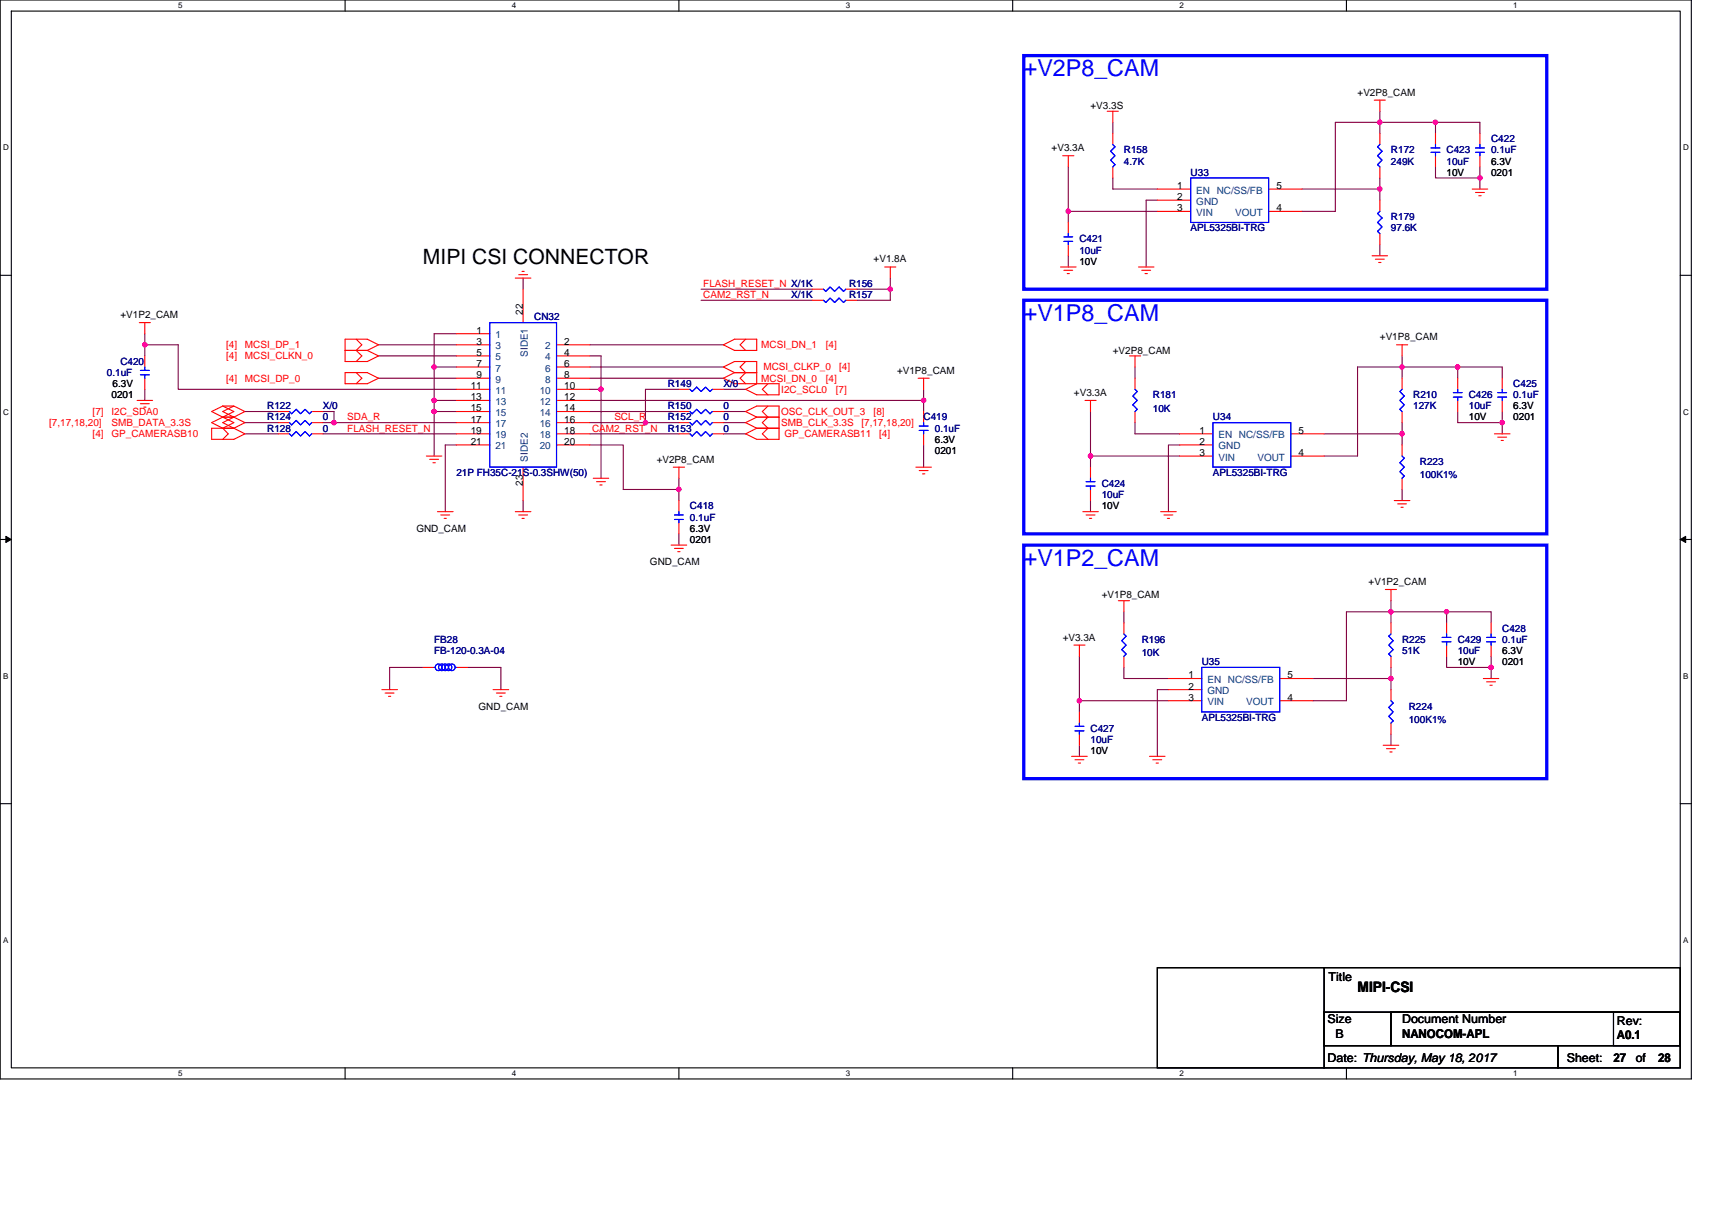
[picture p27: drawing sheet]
<svg xmlns="http://www.w3.org/2000/svg" width="297mm" height="210mm" viewBox="0 0 297 210" stroke-linecap="round" stroke-linejoin="round" font-family="sans-serif">
<defs><g id="words">
<g font-size="4" fill="#00f">
<text x="177.6" y="13.3">+V2P8_CAM</text>
<text x="177.6" y="55.7">+V1P8_CAM</text>
<text x="177.6" y="98.2">+V1P2_CAM</text>
</g>
<text font-size="3.7" x="73.4" y="45.7">MIPI CSI CONNECTOR</text>
<text font-size="2.5" x="235.5" y="172.2">MIPI-CSI</text>
<g font-size="2.1">
<text x="230.5" y="170.2">Title</text>
<text x="230.3" y="177.6">Size</text>
<text x="243.3" y="177.6">Document Number</text>
<text x="280.5" y="177.9">Rev:</text>
<text x="230.3" y="184.3">Date: Thursday, May 18, 2017</text>
<text x="231.7" y="180.1">B</text>
<text x="243.3" y="180.1">NANOCOM-APL</text>
<text x="271.8" y="184.3">Sheet:</text>
<text x="279.9" y="184.4">27</text>
<text x="280.5" y="180.3">A0.1</text>
<text x="283.8" y="184.3">of</text>
<text x="287.7" y="184.4">28</text>
</g>
<g font-size="1.7">
<text x="235.5" y="16.6">+V2P8_CAM</text>
<text x="189.2" y="18.9">+V3.3S</text>
<text x="182.5" y="26.2">+V3.3A</text>
<text x="258.7" y="28.6">6.3V</text>
<text x="204.3" y="32.8">1</text>
<text x="204.3" y="34.7">2</text>
<text x="221.5" y="32.8">5</text>
<text x="251" y="30.5">10V</text>
<text x="258.7" y="30.5">0201</text>
<text x="204.3" y="36.7">3</text>
<text x="221.5" y="36.7">4</text>
<text x="151.6" y="45.6">+V1.8A</text>
<text x="187.3" y="45.9">10V</text>
<text x="20.9" y="55.2">+V1P2_CAM</text>
<text x="82.7" y="57.9">1</text>
<text x="82.7" y="59.8">3</text>
<text x="90.7" y="54.6" transform="rotate(-90 90.7 54.6)">22</text>
<text x="97.9" y="59.8">2</text>
<text x="239.4" y="59.1">+V1P8_CAM</text>
<text x="82.7" y="61.7">5</text>
<text x="82.7" y="63.7">7</text>
<text x="82.7" y="65.6">9</text>
<text x="97.9" y="61.7">4</text>
<text x="97.9" y="63.7">6</text>
<text x="97.9" y="65.6">8</text>
<text x="155.6" y="64.9">+V1P8_CAM</text>
<text x="193.1" y="61.4">+V2P8_CAM</text>
<text x="19.3" y="69.1">0201</text>
<text x="19.5" y="67.2">6.3V</text>
<text x="81.7" y="67.5">11</text>
<text x="81.7" y="69.5">13</text>
<text x="81.7" y="71.4">15</text>
<text x="97.9" y="67.5">10</text>
<text x="97.9" y="69.5">12</text>
<text x="97.9" y="71.4">14</text>
<text x="186.3" y="68.7">+V3.3A</text>
<text x="262.6" y="71">6.3V</text>
<text x="81.7" y="73.3">17</text>
<text x="81.7" y="75.3">19</text>
<text x="81.7" y="77.2">21</text>
<text x="97.9" y="73.3">16</text>
<text x="97.9" y="75.3">18</text>
<text x="97.9" y="77.2">20</text>
<text x="162.2" y="76.8">6.3V</text>
<text x="208.1" y="75.3">1</text>
<text x="208.1" y="77.2">2</text>
<text x="225.3" y="75.3">5</text>
<text x="254.8" y="73">10V</text>
<text x="262.6" y="73">0201</text>
<text x="113.9" y="80.3">+V2P8_CAM</text>
<text x="162.2" y="78.8">0201</text>
<text x="208.1" y="79.1">3</text>
<text x="225.3" y="79.1">4</text>
<text x="90.7" y="84.3" transform="rotate(-90 90.7 84.3)">23</text>
<text x="191.2" y="88.4">10V</text>
<text x="72.2" y="92.3">GND_CAM</text>
<text x="119.7" y="92.3">6.3V</text>
<text x="119.7" y="94.2">0201</text>
<text x="112.8" y="98.1">GND_CAM</text>
<text x="237.5" y="101.5">+V1P2_CAM</text>
<text x="191.2" y="103.8">+V1P8_CAM</text>
<text x="184.4" y="111.2">+V3.3A</text>
<text x="260.6" y="113.5">6.3V</text>
<text x="206.2" y="117.7">1</text>
<text x="206.2" y="119.7">2</text>
<text x="223.4" y="117.7">5</text>
<text x="252.9" y="115.4">10V</text>
<text x="260.6" y="115.4">0201</text>
<text x="83" y="123.1">GND_CAM</text>
<text x="206.2" y="121.6">3</text>
<text x="223.4" y="121.6">4</text>
<text x="189.2" y="130.9">10V</text>
</g>
<g font-size="1.7" fill="#000080">
<text x="195" y="26.6">R158</text>
<text x="195" y="28.6">4.7K</text>
<text x="241.3" y="26.6">R172</text>
<text x="241.3" y="28.6">249K</text>
<text x="251" y="26.6">C423</text>
<text x="251" y="28.6">10uF</text>
<text x="258.7" y="24.7">C422</text>
<text x="258.7" y="26.6">0.1uF</text>
<text x="206.6" y="30.5">U33</text>
<text x="206.6" y="40.2">APL5325BI-TRG</text>
<text x="241.3" y="38.2">R179</text>
<text x="241.3" y="40.2">97.6K</text>
<text x="187.3" y="42.1">C421</text>
<text x="187.3" y="44">10uF</text>
<text x="137.3" y="51.7">X/1K</text>
<text x="147.3" y="51.7">R157</text>
<text x="147.3" y="49.8">R156</text>
<text x="92.7" y="55.6">CN32</text>
<text x="18.6" y="65.2">0.1uF</text>
<text x="20.9" y="63.3">C420</text>
<text x="46.4" y="71">R122</text>
<text x="56" y="71">X/0</text>
<text x="115.9" y="67.2">R149</text>
<text x="115.9" y="71">R150</text>
<text x="125.5" y="67.2">X/0</text>
<text x="125.5" y="71">0</text>
<text x="200" y="69.1">R181</text>
<text x="200" y="71.4">10K</text>
<text x="245.2" y="69.1">R210</text>
<text x="245.2" y="71">127K</text>
<text x="254.8" y="69.1">C426</text>
<text x="254.8" y="71">10uF</text>
<text x="262.6" y="67.2">C425</text>
<text x="262.6" y="69.1">0.1uF</text>
<text x="46.4" y="73">R124</text>
<text x="46.4" y="74.9">R128</text>
<text x="56" y="73">0</text>
<text x="56" y="74.9">0</text>
<text x="115.9" y="73">R152</text>
<text x="115.9" y="74.9">R153</text>
<text x="125.5" y="73">0</text>
<text x="125.5" y="74.9">0</text>
<text x="160.2" y="73">C419</text>
<text x="162.2" y="74.9">0.1uF</text>
<text x="210.5" y="73">U34</text>
<text x="79.2" y="82.6">21P FH35C-21S-0.3SHW(50)</text>
<text x="210.5" y="82.6">APL5325BI-TRG</text>
<text x="246.4" y="80.7">R223</text>
<text x="246.4" y="83">100K1%</text>
<text x="119.7" y="88.4">C418</text>
<text x="191.2" y="84.5">C424</text>
<text x="191.2" y="86.5">10uF</text>
<text x="119.7" y="90.3">0.1uF</text>
<text x="75.3" y="111.6">FB28</text>
<text x="75.3" y="113.5">FB-120-0.3A-04</text>
<text x="198.1" y="111.6">R196</text>
<text x="198.1" y="113.9">10K</text>
<text x="243.3" y="111.6">R225</text>
<text x="243.3" y="113.5">51K</text>
<text x="252.9" y="111.6">C429</text>
<text x="252.9" y="113.5">10uF</text>
<text x="260.6" y="109.6">C428</text>
<text x="260.6" y="111.6">0.1uF</text>
<text x="208.5" y="115.4">U35</text>
<text x="208.5" y="125.1">APL5325BI-TRG</text>
<text x="244.4" y="123.1">R224</text>
<text x="244.4" y="125.5">100K1%</text>
<text x="189.2" y="127">C427</text>
<text x="189.2" y="128.9">10uF</text>
</g>
<g font-size="1.7" fill="#004080">
<text x="207.6" y="33.6">EN NC/SS/FB</text>
<text x="207.6" y="35.5">GND</text>
<text x="207.6" y="37.5">VIN</text>
<text x="214.3" y="37.5">VOUT</text>
<text x="86" y="58.7">1</text>
<text x="86" y="60.6">3</text>
<text x="86" y="62.5">5</text>
<text x="86" y="64.5">7</text>
<text x="91.6" y="61.9" transform="rotate(-90 91.6 61.9)">SIDE1</text>
<text x="94.6" y="60.6">2</text>
<text x="94.6" y="62.5">4</text>
<text x="94.6" y="64.5">6</text>
<text x="86" y="66.4">9</text>
<text x="86" y="68.3">11</text>
<text x="86" y="70.3">13</text>
<text x="93.6" y="68.3">10</text>
<text x="93.6" y="70.3">12</text>
<text x="94.6" y="66.4">8</text>
<text x="86" y="72.2">15</text>
<text x="86" y="74.1">17</text>
<text x="86" y="76.1">19</text>
<text x="86" y="78">21</text>
<text x="93.6" y="72.2">14</text>
<text x="93.6" y="74.1">16</text>
<text x="93.6" y="76.1">18</text>
<text x="93.6" y="78">20</text>
<text x="211.4" y="76.1">EN NC/SS/FB</text>
<text x="211.4" y="78">GND</text>
<text x="91.6" y="80.1" transform="rotate(-90 91.6 80.1)">SIDE2</text>
<text x="211.4" y="79.9">VIN</text>
<text x="218.2" y="79.9">VOUT</text>
<text x="209.5" y="118.5">EN NC/SS/FB</text>
<text x="209.5" y="120.5">GND</text>
<text x="209.5" y="122.4">VIN</text>
<text x="216.2" y="122.4">VOUT</text>
</g>
<g font-size="1.7" fill="#f00">
<text x="122" y="51.7">CAM2_RST_N</text>
<text x="122" y="49.8">FLASH_RESET_N X/1K</text>
<text x="39.2" y="60.4">[4]</text>
<text x="39.2" y="62.4">[4]</text>
<text x="42.5" y="60.4">MCSI_DP_1</text>
<text x="42.5" y="62.4">MCSI_CLKN_0</text>
<text x="132.1" y="60.4">MCSI_DN_1</text>
<text x="132.5" y="64.3">MCSI_CLKP_0</text>
<text x="143.3" y="60.4">[4]</text>
<text x="145.6" y="64.3">[4]</text>
<text x="39.2" y="66.2">[4]</text>
<text x="42.5" y="66.2">MCSI_DP_0</text>
<text x="132.1" y="66.2">MCSI_DN_0</text>
<text x="135.5" y="68.1">I2C_SCL0</text>
<text x="143.3" y="66.2">[4]</text>
<text x="145" y="68.1">[7]</text>
<text x="8.5" y="73.9">[7,17,18,20]</text>
<text x="16.1" y="72">[7]</text>
<text x="16.1" y="75.9">[4]</text>
<text x="19.3" y="72">I2C_SDA0</text>
<text x="19.3" y="73.9">SMB_DATA_3.3S</text>
<text x="19.3" y="75.9">GP_CAMERASB10</text>
<text x="60.3" y="73">SDA_R</text>
<text x="60.3" y="74.9">FLASH_RESET_N</text>
<text x="102.7" y="74.9">CAM2_RST_N</text>
<text x="106.6" y="73">SCL_R</text>
<text x="135.5" y="73.9">SMB_CLK_3.3S</text>
<text x="135.5" y="72">OSC_CLK_OUT_3</text>
<text x="136.1" y="75.9">GP_CAMERASB11</text>
<text x="149.5" y="73.9">[7,17,18,20]</text>
<text x="151.6" y="72">[8]</text>
<text x="152.5" y="75.9">[4]</text>
</g>
<g font-size="1.4">
<text x="30.9" y="1.5">5</text>
<text x="88.8" y="1.5">4</text>
<text x="146.7" y="1.5">3</text>
<text x="204.7" y="1.5">2</text>
<text x="262.6" y="1.5">1</text>
<text x=".5" y="26.1">D</text>
<text x="292" y="26.1">D</text>
<text x=".5" y="71.9">C</text>
<text x="292" y="71.9">C</text>
<text x=".5" y="117.8">B</text>
<text x="292" y="117.8">B</text>
<text x=".5" y="163.6">A</text>
<text x="292" y="163.6">A</text>
<text x="30.9" y="186.8">5</text>
<text x="88.8" y="186.8">4</text>
<text x="146.7" y="186.8">3</text>
<text x="204.7" y="186.8">2</text>
<text x="262.6" y="186.8">1</text>
</g>
</g></defs>
<path d="M0 0h293.5v187.2h-293.5zM2 1.9h289.5v183.4h-289.5z" fill="none" stroke="#000" stroke-width=".19"/>
<g fill="#fff">
<path d="M30.9 .2h.8v1.6h-.8z"/>
<path d="M30.9 185.5h.8v1.6h-.8z"/>
</g>
<path d="M59.9 0v1.9M59.9 185.3v1.9" fill="none" stroke="#000" stroke-width=".19"/>
<g fill="#fff">
<path d="M88.8 .2h.8v1.6h-.8z"/>
<path d="M88.8 185.5h.8v1.6h-.8z"/>
</g>
<path d="M117.8 0v1.9M117.8 185.3v1.9" fill="none" stroke="#000" stroke-width=".19"/>
<g fill="#fff">
<path d="M146.7 .2h.8v1.6h-.8z"/>
<path d="M146.7 185.5h.8v1.6h-.8z"/>
</g>
<path d="M175.7 0v1.9M175.7 185.3v1.9" fill="none" stroke="#000" stroke-width=".19"/>
<g fill="#fff">
<path d="M204.7 .2h.7v1.6h-.7z"/>
<path d="M204.7 185.5h.7v1.6h-.7z"/>
</g>
<path d="M233.6 0v1.9M233.6 185.3v1.9" fill="none" stroke="#000" stroke-width=".19"/>
<g fill="#fff">
<path d="M262.6 .2h.7v1.6h-.7z"/>
<path d="M262.6 185.5h.7v1.6h-.7z"/>
<path d="M.5 24.8h1v1.6h-1z"/>
<path d="M292 24.8h1v1.6h-1z"/>
<path d="M.5 70.7h1v1.5h-1z"/>
<path d="M292 70.7h1v1.5h-1z"/>
</g>
<path d="M0 47.8h2M291.5 47.8h2" fill="none" stroke="#000" stroke-width=".19"/>
<g fill="#fff">
<path d="M.5 116.5h.9v1.6h-.9z"/>
<path d="M292 116.5h.9v1.6h-.9z"/>
</g>
<path d="M0 93.6h2M291.5 93.6h2" fill="none" stroke="#000" stroke-width=".19"/>
<path d="M1 93.1l1 .5-1 .5zM291.5 93.6l1-.5v1z" fill="#000" stroke="#000" stroke-width=".17"/>
<g fill="#fff">
<path d="M.5 162.4h.9v1.5h-.9z"/>
<path d="M292 162.4h.9v1.5h-.9z"/>
</g>
<path d="M0 139.5h2M291.5 139.5h2M200.8 167.9h29v17.4h-29zM229.8 175.7h11.5v5.8h-11.5zM229.8 167.9h61.7v7.8h-61.7zM241.3 175.7h50.2v5.8h-50.2zM279.9 175.7h11.6v5.8h-11.6zM229.8 181.5h40.5v3.8h-40.5zM270.3 181.5h21.2v3.8h-21.2z" fill="none" stroke="#000" stroke-width=".19"/>
<g fill="none" stroke="#800040" stroke-width=".19">
<path d="M239.4 19.3v1.9M185.4 36.7h15.4M185.4 29v7.7M185.4 36.7v1.9M193.1 21.2v2M193.1 30.9v1.9h7.7M200.8 34.7h-1.9v11.6M225.9 32.8h13.5M239.4 21.2h9.7M239.4 21.2v2M239.4 30.9v1.9M239.4 32.8v1.9"/>
<path d="M239.4 21.2h-7.7v15.5h-5.8M249.1 21.2v2M249.1 29v1.9h7.7M249.1 21.2h7.7v2M256.8 29v1.9M256.8 30.9v1.9M25.1 59.8v2M25.1 57.9v1.9M25.1 59.8h5.8v7.8h48.3M65.7 59.8h13.5M79.2 57.9h-3.9v5.8M90.8 48.3v1.9"/>
<path d="M102.3 59.8h23.2M121.6 52.1h19.3M121.6 50.2h19.3M148.7 50.2h5.8M154.5 48.3v1.9M154.5 50.2v1.9h-5.8M185.4 44.4v1.9M239.4 42.5v1.9M25.1 67.6v1.9M42.5 71.4h5.8M42.5 73.3h5.8M42.5 75.3h5.8"/>
<path d="M56 71.4h2v1.9M56 73.3h2M56 75.3h23.2M58 73.3h21.2M65.7 61.8h13.5M65.7 65.6h13.5M75.3 69.5h3.9M75.3 71.4h3.9M75.3 71.4v7.7M75.3 63.7h3.9M75.3 69.5v1.9M75.3 63.7v5.8"/>
<path d="M79.2 77.2h-1.9v11.6M102.3 73.3h9.7M102.3 69.5h57.9M102.3 63.7h23.2M102.3 71.4h15.5M102.3 75.3h15.5M102.3 61.8h2v5.8M102.3 67.6h2M102.3 77.2h5.8v7.7h9.7M102.3 65.6h23.2M104.3 67.6v15.4M112 73.3h5.8"/>
<path d="M117.8 67.6h-5.8v5.7M125.5 67.6h3.9M125.5 75.3h3.9M125.5 73.3h3.9M125.5 71.4h3.9M160.2 77.2v3.9M160.2 67.6v3.8M189.2 79.1h15.5M189.2 79.1v2M189.2 71.4v7.7M196.9 63.7v1.9M196.9 73.3v2h7.8"/>
<path d="M204.7 77.2h-2v11.6M229.8 75.3h13.5M243.3 63.7v1.9M243.3 73.3v2M243.3 75.3v1.9M243.3 63.7h-7.8v15.4h-5.7M243.3 61.8v1.9M243.3 63.7h9.6M252.9 63.7v1.9M252.9 63.7h7.7v1.9M252.9 71.4v1.9h7.7M260.6 71.4v1.9"/>
<path d="M260.6 73.3v2M90.8 86.9v1.9M117.8 83v3.9M117.8 92.6v2M189.2 86.9v1.9M243.3 84.9v2M73.4 115.8h-5.8v3.9M81.1 115.8h5.8v3.9M187.3 113.9v7.7M195 106.2v1.9M195 115.8v2h7.7M202.7 119.7h-1.9v11.6"/>
<path d="M227.8 117.8h13.5M241.3 106.2h9.7M241.3 117.8v1.9M241.3 104.2v2M241.3 106.2v1.9M241.3 106.2h-7.7v15.4h-5.8M241.3 115.8v2M251 106.2v1.9M251 113.9v1.9h7.7M251 106.2h7.7v1.9M258.7 113.9v1.9M258.7 115.8v2"/>
<path d="M187.3 129.3v2M187.3 121.6h15.4M187.3 121.6v1.9M241.3 127.4v1.9"/>
</g>
<g fill="#f0f" stroke="#f0f" stroke-width=".19">
<circle cx="57.9" cy="73.3" r=".38"/>
<circle cx="112" cy="73.3" r=".38"/>
<circle cx="75.3" cy="69.5" r=".38"/>
<circle cx="75.3" cy="63.7" r=".38"/>
<circle cx="75.3" cy="71.4" r=".38"/>
<circle cx="104.3" cy="67.6" r=".38"/>
<circle cx="117.8" cy="84.9" r=".38"/>
<circle cx="160.3" cy="69.5" r=".38"/>
<circle cx="25.1" cy="59.8" r=".38"/>
<circle cx="154.5" cy="50.2" r=".38"/>
<circle cx="185.3" cy="36.7" r=".38"/>
<circle cx="239.4" cy="32.8" r=".38"/>
<circle cx="256.8" cy="30.9" r=".38"/>
<circle cx="249" cy="21.2" r=".38"/>
<circle cx="239.4" cy="21.2" r=".38"/>
<circle cx="189.2" cy="79.1" r=".38"/>
<circle cx="243.2" cy="75.3" r=".38"/>
<circle cx="260.6" cy="73.3" r=".38"/>
<circle cx="252.9" cy="63.7" r=".38"/>
<circle cx="243.2" cy="63.7" r=".38"/>
<circle cx="187.3" cy="121.6" r=".38"/>
<circle cx="241.3" cy="117.7" r=".38"/>
<circle cx="258.7" cy="115.8" r=".38"/>
<circle cx="251" cy="106.2" r=".38"/>
<circle cx="241.3" cy="106.2" r=".38"/>
</g>
<g fill="none" stroke="#f00" stroke-width=".19">
<path d="M192.1 19.3h1.9M193.1 19.3v1.9M238.4 17.4h2M239.4 17.4v1.9M184.4 27h1.9M185.4 27v2M185.4 38.6v1.9M193.1 23.2v1.9M193.1 29v1.9M200.8 32.8h5.8M200.8 34.7h5.8M200.8 36.7h5.8"/>
<path d="M220.1 32.8h5.8M220.1 36.7h5.8M239.4 23.2v1.9M239.4 29v1.9M239.4 34.7v2M249.1 23.2v1.9M249.1 27v2M255.4 32.8h2.7M256 33.4h1.6M256.6 34h.4M256.8 23.2v1.9M256.8 27v2"/>
<path d="M24.2 56h1.9M25.1 56v1.9M61.8 58.9l1 .9-1 1 1 1-1 .9M79.2 57.9h5.8M79.2 59.8h5.8M89.4 48.3h2.7M90 47.7h1.5M90.6 47.1h.3M90.8 50.2v5.8M96.6 59.8h5.7M125.5 59.8l1.9-.9h3.9v1.9h-3.9zM129.4 58.9l-1 .9 1 1"/>
<path d="M140.9 52.1h2M140.9 50.2h2M146.7 52.1h2M146.7 50.2h2M153.5 46.3h1.9M154.5 46.3v2M184 46.3h2.7M184.6 46.9h1.5M185.2 47.5h.3M185.4 42.5v1.9M197.5 46.3h2.7M198.1 46.9h1.5"/>
<path d="M198.7 47.5h.4M238.1 44.4h2.6M238.6 45h1.6M239.2 45.6h.4M239.4 40.5v2M242.3 59.8h1.9M243.3 59.8v2M23.8 69.5h2.7M24.4 70.1h1.5M24.9 70.7h.4M25.1 61.8v1.9M25.1 65.6v2"/>
<path d="M36.7 74.3h3.9l1.9 1-1.9 .9h-3.9zM38.6 70.5h2l1.9 .9-1.9 1M38.6 70.5l2 .9-2 1M38.6 70.5l-1.9 .9 1.9 1h2M38.6 72.4h2l1.9 .9-1.9 1M38.6 72.4l2 .9-2 1 1 1-1 .9M38.6 72.4l-1.9 .9 1.9 1h2M40.6 70.5l-2 .9 2 1M40.6 72.4l-2 .9 2 1M48.3 73.3h1.9M48.3 75.3h1.9M48.3 71.4h1.9"/>
<path d="M54.1 73.3h1.9M54.1 75.3h1.9M54.1 71.4h1.9M59.9 60.8h3.8M59.9 64.7h3.8l2 .9-2 1h-3.8zM61.8 64.7l1 .9-1 1M63.7 60.8l2 1-2 .9h-3.8v-1.9M63.7 60.8l2-1-2-.9h-3.8v1.9M74 79.1h2.7M74.5 79.7h1.6M79.2 73.3h5.8M79.2 75.3h5.8"/>
<path d="M79.2 67.6h5.8M79.2 77.2h5.8M79.2 61.8h5.8M79.2 63.7h5.8M79.2 65.6h5.8M79.2 69.5h5.8M79.2 71.4h5.8M96.6 73.3h5.7M96.6 75.3h5.7M96.6 67.6h5.7M96.6 77.2h5.7M96.6 61.8h5.7"/>
<path d="M96.6 63.7h5.7M96.6 65.6h5.7M96.6 69.5h5.7M96.6 71.4h5.7M117.8 73.3h1.9M117.8 75.3h1.9M117.8 67.6h1.9M117.8 71.4h1.9M123.6 73.3h1.9M123.6 75.3h1.9M123.6 67.6h1.9M123.6 71.4h1.9"/>
<path d="M127.4 64.7l-1.9 .9 1.9 1h3.9M127.4 64.7l-1.9-1 1.9-1h3.9v2M127.4 64.7h3.9M129.4 67.6l1.9-1h3.9v1.9h-3.9zM129.4 62.7l-1 1 1 1-1 .9 1 1M131.3 72.4l-1.9 .9 1.9 1M131.3 64.7v1.9M131.3 74.3l-1.9 1 1.9 .9h3.9v-1.9M131.3 72.4l-1.9-1 1.9-.9h3.9v1.9M131.3 74.3h3.9M131.3 72.4h3.9M133.2 70.5l-.9 .9 .9 1-.9 .9 .9 1-.9 1 .9 .9"/>
<path d="M133.2 66.6l-.9 1 .9 .9M135.2 72.4v1.9M159.3 65.6h1.9M160.2 65.6v2M160.2 71.4v1.9M160.2 75.3v1.9M188.3 69.5h1.9M189.2 69.5v1.9M196 61.8h1.9M196.9 61.8v1.9M196.9 65.6v2M196.9 71.4v1.9"/>
<path d="M204.7 75.3h5.8M204.7 77.2h5.8M204.7 79.1h5.8M224 75.3h5.8M224 79.1h5.8M243.3 65.6v2M243.3 71.4v1.9M243.3 77.2v1.9M252.9 65.6v2M252.9 69.5v1.9M259.3 75.3h2.7M259.9 75.9h1.5"/>
<path d="M260.5 76.4h.3M260.6 65.6v2M260.6 69.5v1.9M75.1 80.3h.4M75.9 88.8h2.7M76.5 89.4h1.5M77.1 90h.3M89.4 88.8h2.7M90 89.4h1.5M90.6 90h.3M90.8 81.1v5.8M102.9 83h2.7"/>
<path d="M103.5 83.6h1.5M104.1 84.2h.4M116.4 94.6h2.7M116.8 81.1h2M117 95.2h1.6M117.6 95.7h.4M117.8 81.1v1.9M117.8 86.9v1.9M117.8 90.7v1.9M158.9 81.1h2.7M159.5 81.7h1.5M160.1 82.2h.4"/>
<path d="M187.9 88.8h2.7M188.4 89.4h1.6M189 90h.4M189.2 81.1v1.9M189.2 84.9v2M201.4 88.8h2.7M201.9 89.4h1.6M202.5 90h.4M241.9 86.9h2.7M242.5 87.4h1.5M243.1 88h.4M243.3 83v1.9"/>
<path d="M66.2 119.7h2.8M73.4 115.8h1.9M79.2 115.8h1.9M85.6 119.7h2.7M186.3 112h2M187.3 112v1.9M194 104.2h2M195 104.2v2M195 108.1v1.9M195 113.9v1.9M202.7 117.8h5.8M202.7 119.7h5.8"/>
<path d="M222 117.8h5.8M240.4 102.3h1.9M241.3 108.1v1.9M241.3 113.9v1.9M241.3 119.7v1.9M241.3 102.3v1.9M251 108.1v1.9M251 112v1.9M257.4 117.8h2.7M257.9 118.3h1.6M258.5 118.9h.4M258.7 108.1v1.9"/>
<path d="M258.7 112v1.9M66.8 120.3h1.6M67.4 120.8h.4M86.1 120.3h1.6M86.7 120.8h.4M185.9 131.3h2.7M186.5 131.8h1.6M187.1 132.4h.4M187.3 123.5v2M187.3 127.4v1.9M199.5 131.3h2.6M200 131.8h1.6"/>
<path d="M200.6 132.4h.4M202.7 121.6h5.8M222 121.6h5.8M240 129.3h2.7M240.6 129.9h1.5M241.1 130.5h.4M241.3 125.5v1.9"/>
</g>
<path d="M177.6 9.7h90.8v40.5h-90.8zM177.6 52.1h90.8v40.5h-90.8zM177.6 94.6h90.8v40.5h-90.8z" fill="none" stroke="#00f" stroke-width=".57"/>
<g fill="none" stroke="#00f" stroke-width=".19">
<path d="M193.1 25.1l.4 .4-.8 .7 .8 .8-.8 .8 .8 .8-.4 .4M206.6 30.9h13.5v7.7h-13.5zM239.4 36.7l-.4 .4 .8 .7-.8 .8 .8 .8-.8 .8 .4 .3M239.4 25.1l-.4 .4 .8 .7-.8 .8 .8 .8-.8 .8 .4 .4M248.3 25.7h1.5M248.3 26.4h1.5M249.1 25.1v.6M249.1 26.4v.6M256 26.4h1.6M256 25.7h1.6M256.8 25.1v.6M256.8 26.4v.6"/>
<path d="M85 56h11.6v25.1h-11.6zM142.9 52.1l.4 .4 .7-.8 .8 .8 .8-.8 .8 .8 .3-.4M142.9 50.2l.4 .4 .7-.8 .8 .8 .8-.8 .8 .8 .3-.4M184.6 41.1h1.5M184.6 41.9h1.5M185.4 40.5v.6M185.4 41.9v.6M24.4 65h1.5M24.4 64.3h1.5M25.1 63.7v.6M25.1 65v.6M50.2 73.3l.4 .4 .8-.7 .8 .7 .7-.7 .8 .7 .4-.4"/>
<path d="M54.1 75.3l-.4 .4-.8-.8-.7 .8-.8-.8-.8 .8-.4-.4M54.1 71.4l-.4 .4-.8-.8-.7 .8-.8-.8-.8 .8-.4-.4M119.7 73.3l.4 .4 .8-.7 .7 .7 .8-.7 .8 .7 .4-.4M123.6 67.6l-.4 .3-.8-.7-.8 .7-.7-.7-.8 .7-.4-.3M123.6 71.4l-.4 .4-.8-.8-.8 .8-.7-.8-.8 .8-.4-.4M123.6 75.3l-.4 .4-.8-.8-.8 .8-.7-.8-.8 .8-.4-.4M159.5 74.7h1.5M159.5 73.9h1.5M160.2 73.3v.6M160.2 74.7v.6M196.9 67.6l.4 .3-.7 .8 .7 .8-.7 .8 .7 .7-.4 .4M210.5 73.3h13.5v7.8h-13.5z"/>
<path d="M243.3 79.1l.3 .4-.7 .8 .7 .8-.7 .8 .7 .7-.3 .4M243.3 67.6l-.4 .3 .7 .8-.7 .8 .7 .8-.7 .7 .4 .4M252.2 68.1h1.5M252.2 68.9h1.5M252.9 67.6v.5M252.9 68.9v.6M259.9 68.9h1.5M259.9 68.1h1.5M260.6 67.6v.5M260.6 68.9v.6M117 90.1h1.6M117 89.4h1.6"/>
<path d="M117.8 88.8v.6M117.8 90.1v.6M188.4 83.6h1.6M188.4 84.3h1.6M189.2 83v.6M189.2 84.3v.6M75.3 115.8h.2M79 115.8h.2M195 110l.4 .4-.8 .8 .8 .8-.8 .7 .8 .8-.4 .4M208.5 115.8h13.5v7.7h-13.5zM241.3 110l-.3 .4 .7 .8-.7 .8 .7 .7-.7 .8 .3 .4M250.2 110.6h1.6"/>
<path d="M250.2 111.4h1.6M251 110v.6M251 111.4v.6M257.9 111.4h1.6M257.9 110.6h1.6M258.7 110v.6M258.7 111.4v.6M186.5 126h1.6M186.5 126.8h1.6M187.3 125.5v.5M187.3 126.8v.6M241.3 121.6l.4 .4-.7 .8 .7 .7-.7 .8 .7 .8-.4 .4"/>
<circle cx="76.1" cy="115.8" r=".57"/>
<circle cx="76.7" cy="115.8" r=".57"/>
<circle cx="77.2" cy="115.8" r=".57"/>
<circle cx="77.8" cy="115.8" r=".57"/>
<circle cx="78.4" cy="115.8" r=".57"/>
</g>
<use href="#words"/>
</svg>
